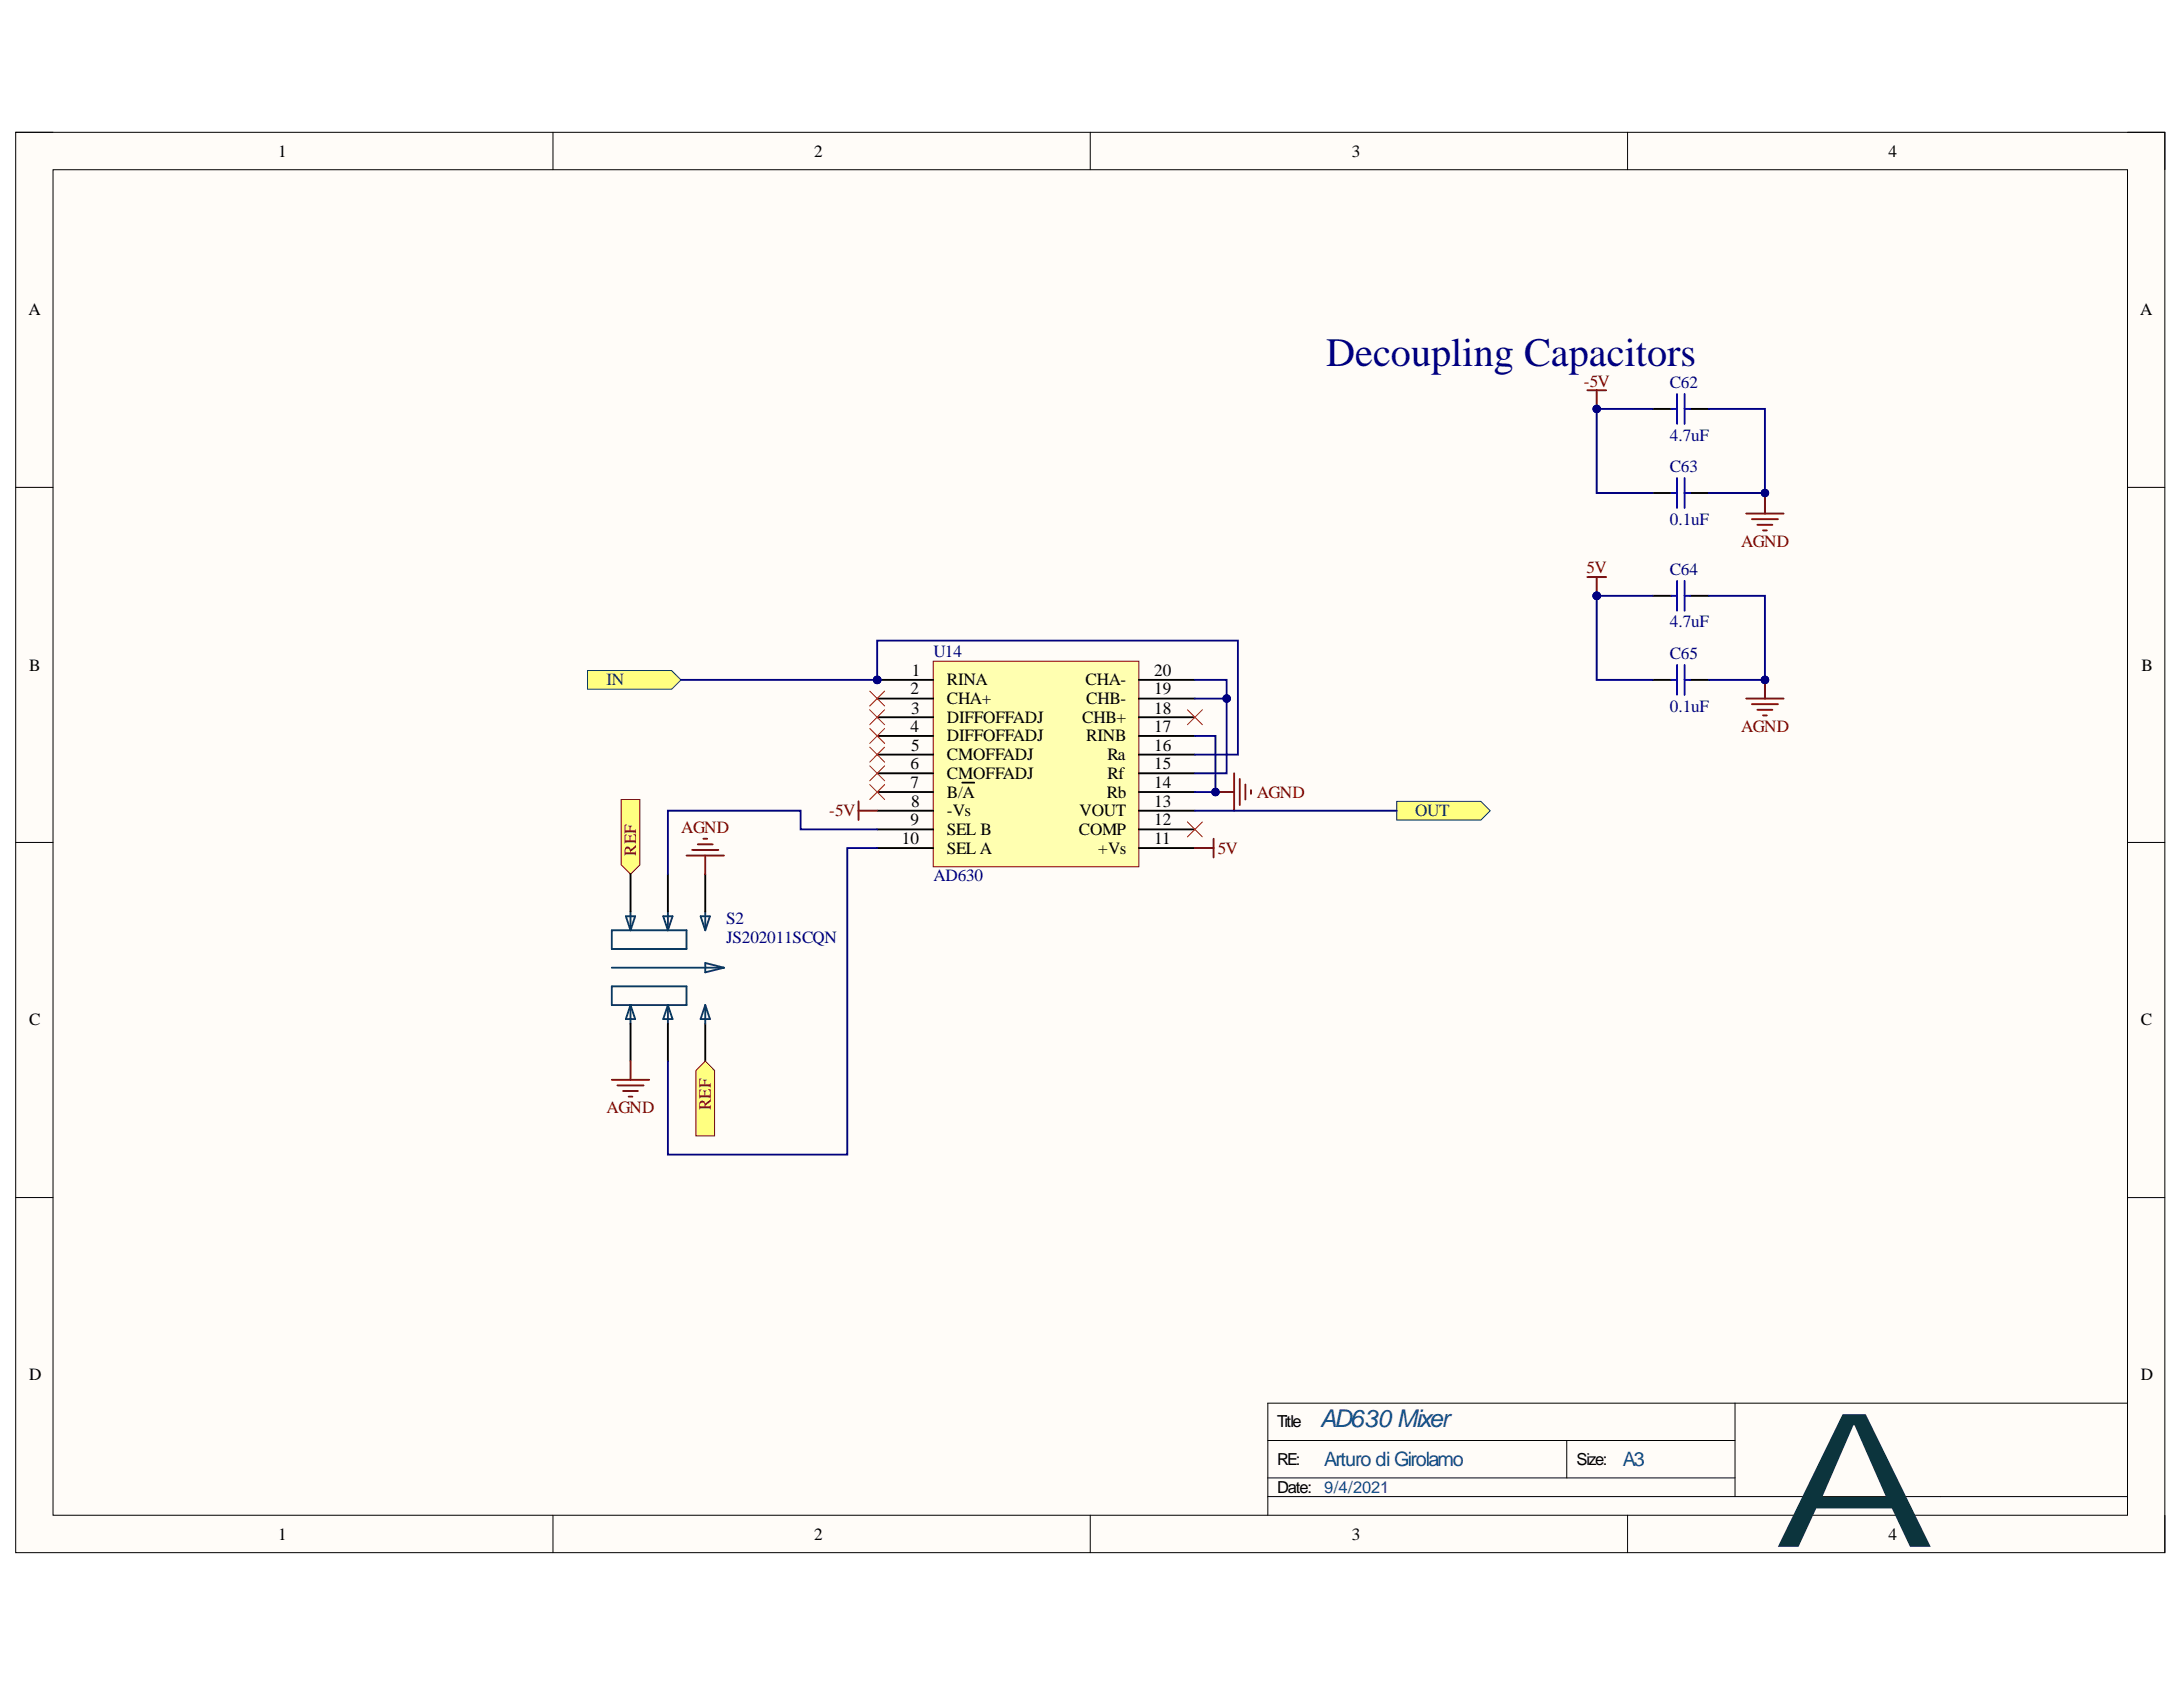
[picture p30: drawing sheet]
<svg xmlns="http://www.w3.org/2000/svg" width="279mm" height="216mm" viewBox="0 0 279 216" stroke-linecap="round" stroke-linejoin="round" font-family="sans-serif">
<defs><g id="words">
<text font-size="23.9" fill="#0c343d" x="226.9" y="198">A</text>
<text font-size="5.2" fill="#000080" x="169.7" y="46.8">Decoupling Capacitors</text>
<text font-size="3.1" fill="#0b5394" x="169" y="182.7">AD630 Mixer</text>
<g font-size="2.5" fill="#0b5394">
<text x="169.5" y="187.6">Arturo di Girolamo</text>
<text x="207.7" y="187.6">A3</text>
</g>
<g font-size="2.2">
<text x="35.6" y="20">1</text>
<text x="104.2" y="20">2</text>
<text x="173" y="20">3</text>
<text x="241.7" y="20">4</text>
<text x="3.6" y="40.3">A</text>
<text x="273.9" y="40.3">A</text>
<text x="3.7" y="85.8">B</text>
<text x="116.5" y="88.9">2</text>
<text x="116.7" y="86.5">1</text>
<text x="121.2" y="87.7">RINA</text>
<text x="138.9" y="87.7">CHA-</text>
<text x="147.7" y="88.9">19</text>
<text x="147.7" y="86.5">20</text>
<text x="274.1" y="85.8">B</text>
<text x="116.5" y="93.7">4</text>
<text x="116.6" y="91.3">3</text>
<text x="121.2" y="90.1">CHA+</text>
<text x="121.2" y="92.5">DIFFOFFADJ</text>
<text x="121.2" y="94.9">DIFFOFFADJ</text>
<text x="138.5" y="92.5">CHB+</text>
<text x="139" y="94.9">RINB</text>
<text x="139" y="90.1">CHB-</text>
<text x="147.7" y="93.7">17</text>
<text x="147.7" y="91.3">18</text>
<text x="116.5" y="98.4">6</text>
<text x="116.5" y="100.9">7</text>
<text x="116.6" y="96.1">5</text>
<text x="121.2" y="97.2">CMOFFADJ</text>
<text x="121.2" y="99.7">CMOFFADJ</text>
<text x="141.7" y="99.7">Rf</text>
<text x="141.7" y="97.2">Ra</text>
<text x="147.7" y="100.9">14</text>
<text x="147.7" y="98.4">15</text>
<text x="147.7" y="96.1">16</text>
<text x="116.5" y="105.6">9</text>
<text x="116.6" y="103.2">8</text>
<text x="121.2" y="102.1">B/A</text>
<text x="121.2" y="104.4">-Vs</text>
<text x="121.2" y="106.8">SEL B</text>
<text x="138.1" y="106.8">COMP</text>
<text x="138.2" y="104.4">VOUT</text>
<text x="141.7" y="102.1">Rb</text>
<text x="147.7" y="105.6">12</text>
<text x="147.7" y="103.2">13</text>
<text x="115.4" y="108.1">10</text>
<text x="121.2" y="109.3">SEL A</text>
<text x="140.6" y="109.3">+Vs</text>
<text x="147.7" y="108.1">11</text>
<text x="3.7" y="131.2">C</text>
<text x="274" y="131.2">C</text>
<text x="3.7" y="176.6">D</text>
<text x="274" y="176.6">D</text>
<text x="35.6" y="197">1</text>
<text x="104.2" y="197">2</text>
<text x="173" y="197">3</text>
<text x="241.7" y="197">4</text>
</g>
<g font-size="2.2" fill="#800000">
<text x="202.7" y="49.5">-5V</text>
<text x="222.8" y="70">AGND</text>
<text x="203" y="73.3">5V</text>
<text x="222.8" y="93.7">AGND</text>
<text x="87.2" y="106.6">AGND</text>
<text x="106.1" y="104.4">-5V</text>
<text x="160.8" y="102.1">AGND</text>
<text x="81.4" y="109.5" transform="rotate(-90 81.4 109.5)">REF</text>
<text x="155.9" y="109.3">5V</text>
<text x="77.6" y="142.5">AGND</text>
<text x="91" y="142.1" transform="rotate(-90 91 142.1)">REF</text>
</g>
<g font-size="2.2" fill="#000080">
<text x="213.7" y="49.6">C62</text>
<text x="213.7" y="56.4">4.7uF</text>
<text x="213.7" y="60.5">C63</text>
<text x="213.7" y="67.1">0.1uF</text>
<text x="213.7" y="73.6">C64</text>
<text x="213.7" y="80.2">4.7uF</text>
<text x="119.5" y="84.1">U14</text>
<text x="213.7" y="84.4">C65</text>
<text x="213.7" y="91.1">0.1uF</text>
<text x="119.5" y="112.8">AD630</text>
<text x="92.9" y="118.3">S2</text>
<text x="92.9" y="120.7">JS202011SCQN</text>
</g>
<g font-size="2.2" fill="#073763">
<text x="77.6" y="87.7">IN</text>
<text x="181.1" y="104.4">OUT</text>
</g>
<g font-size="2.1">
<text x="163.5" y="182.7">Title</text>
<text x="163.5" y="191">Date:</text>
<text x="163.5" y="187.5">RE:</text>
<text x="201.8" y="187.5">Size:</text>
</g>
<text font-size="2.1" fill="#0b5394" x="169.5" y="191">9/4/2021</text>
</g></defs>
<path d="M2 16.9h275.1v181.8h-275.1z" fill-rule="evenodd" fill="#fffcf8"/>
<path d="M2 16.9h275.1v181.8h-275.1z" fill="none" stroke="#000" stroke-width=".13"/>
<path d="M6.8 21.7h265.5v172.2h-265.5z" fill-rule="evenodd" fill="#fffcf8"/>
<g fill="none" stroke="#000" stroke-width=".13">
<path d="M2 16.9h4.8M70.8 16.9v4.8M139.5 16.9v4.8M208.3 16.9v4.8M272.3 16.9h4.8v4.8M6.8 21.7h265.5v172.2h-265.5zM2 62.4h4.8M272.3 62.4h4.8M2 107.8h4.8M272.3 107.8h4.8M2 153.3h4.8M272.3 153.3h4.8"/>
<path d="M222.1 179.6v11.9M272.3 179.6h-110v14.3M70.8 193.9v4.8M139.5 193.9v4.8M162.3 184.4h59.8M162.3 191.5h110M162.3 189.1h59.8M200.5 184.4v4.7M208.3 193.9v4.8M277.1 193.9v4.8"/>
</g>
<path d="M75.2 85.8h10.8l1.2 1.2-1.2 1.2h-10.8z" fill-rule="evenodd" fill="#ffff80"/>
<path d="M75.2 85.8h10.8l1.2 1.2-1.2 1.2h-10.8z" fill="none" stroke="#073763" stroke-width=".13"/>
<path d="M178.8 102.6h10.7l1.2 1.2-1.2 1.2h-10.7z" fill-rule="evenodd" fill="#ffff80"/>
<path d="M178.8 102.6h10.7l1.2 1.2-1.2 1.2h-10.7z" fill="none" stroke="#073763" stroke-width=".13"/>
<circle cx="112.3" cy="87" r=".48" fill="#000080"/>
<circle cx="112.3" cy="87" r=".48" fill="none" stroke="#000080" stroke-width=".13"/>
<path d="M119.4 84.6h26.4v26.3h-26.4z" fill-rule="evenodd" fill="#ffffb0"/>
<path d="M119.4 84.6h26.4v26.3h-26.4z" fill="none" stroke="#800000" stroke-width=".13"/>
<path d="M112.3 87h7.1" fill="none" stroke="#000" stroke-width=".24"/>
<circle cx="112.3" cy="87" r=".48" fill="#000080"/>
<circle cx="112.3" cy="87" r=".48" fill="none" stroke="#000080" stroke-width=".13"/>
<g fill="none" stroke="#000" stroke-width=".24">
<path d="M112.3 89.4h7.1M112.3 91.8h7.1M112.3 94.2h7.1M112.3 96.6h7.1M112.3 99h7.1M145.8 89.4h7.1M145.8 91.8h7.1M145.8 94.2h7.1M145.8 96.6h7.1M145.8 99h7.1M145.8 87h7.1M112.3 101.4h7.1"/>
<path d="M112.3 103.8h7.1M112.3 106.1h7.1M112.3 108.5h7.1M123.2 100.2h1.5M145.8 101.4h7.1M145.8 103.8h7.1M145.8 106.1h7.1M145.8 108.5h7.1"/>
</g>
<g fill="none" stroke="#f00" stroke-width=".13">
<path d="M111.3 88.4l1.9 2M111.3 90.8l1.9 1.9M111.3 93.2l1.9 1.9M111.3 95.6l1.9 1.9M111.3 98l1.9 1.9M113.2 88.4l-1.9 2M113.2 90.8l-1.9 1.9M113.2 93.2l-1.9 1.9M113.2 95.6l-1.9 1.9M113.2 98l-1.9 1.9M152 90.8l1.9 1.9M153.9 90.8l-1.9 1.9"/>
<path d="M111.3 100.4l1.9 1.9M113.2 100.4l-1.9 1.9"/>
</g>
<path d="M158 99v4.8M158.7 99.7v3.3M109.9 102.6v2.3M109.9 103.8h2.4M152.9 108.5h2.4M155.3 107.3v2.4M155.6 101.4h2.4M159.4 100.4v1.9M160.1 101.1v.5" fill="none" stroke="#800000" stroke-width=".24"/>
<circle cx="155.6" cy="101.4" r=".48" fill="#000080"/>
<circle cx="155.6" cy="101.4" r=".48" fill="none" stroke="#000080" stroke-width=".13"/>
<path d="M79.5 102.3h2.4v8.4l-1.2 1.2-1.2-1.2z" fill-rule="evenodd" fill="#ffff80"/>
<path d="M79.5 102.3h2.4v8.4l-1.2 1.2-1.2-1.2z" fill="none" stroke="#800000" stroke-width=".13"/>
<g fill="none" stroke="#073763" stroke-width=".24">
<path d="M78.3 119.1h9.6v2.4h-9.6zM80.1 117.3h1.2l-.6 1.8zM80.7 116.7v2.4M84.9 117.3h1.2l-.6 1.8zM85.5 116.7v2.4M89.7 117.3h1.2l-.6 1.8zM90.3 116.7v2.4M78.3 126.2h9.6v2.4h-9.6zM78.3 123.8h14.4M80.7 128.6v2.4M80.7 128.6l.6 1.8h-1.2zM85.5 128.6v2.4"/>
<path d="M85.5 128.6l.6 1.8h-1.2zM90.3 123.2l2.4 .6-2.4 .6zM90.3 128.6v2.4M90.3 128.6l.6 1.8h-1.2z"/>
</g>
<path d="M80.7 111.9v4.8M85.5 111.9v4.8M90.3 111.9v4.8M80.7 131v4.8M85.5 131v4.8M90.3 131v4.8" fill="none" stroke="#000" stroke-width=".24"/>
<path d="M90.3 135.8l1.2 1.2v8.4h-2.4v-8.4z" fill-rule="evenodd" fill="#ffff80"/>
<path d="M90.3 135.8l1.2 1.2v8.4h-2.4v-8.4z" fill="none" stroke="#800000" stroke-width=".13"/>
<g fill="none" stroke="#800000" stroke-width=".24">
<path d="M223.5 89.4h4.8M224.2 90.1h3.4M224.9 90.8h1.9M225.6 91.6h.5M225.9 87v2.4M87.9 109.5h4.8M88.6 108.8h3.3M89.3 108.1h1.9M90 107.3h.5M90.3 109.5v2.4M78.3 138.2h4.8M79 138.9h3.4"/>
<path d="M79.7 139.6h2M80.7 135.8v2.4M80.5 140.3h.4"/>
</g>
<circle cx="225.9" cy="87" r=".48" fill="#000080"/>
<circle cx="225.9" cy="87" r=".48" fill="none" stroke="#000080" stroke-width=".13"/>
<path d="M203.2 73.9h2.4M204.4 73.9v2.4" fill="none" stroke="#800000" stroke-width=".24"/>
<circle cx="204.4" cy="76.2" r=".48" fill="#000080"/>
<circle cx="204.4" cy="76.2" r=".48" fill="none" stroke="#000080" stroke-width=".13"/>
<path d="M203.2 49.9h2.4M204.4 49.9v2.4" fill="none" stroke="#800000" stroke-width=".24"/>
<circle cx="204.4" cy="52.3" r=".48" fill="#000080"/>
<circle cx="204.4" cy="52.3" r=".48" fill="none" stroke="#000080" stroke-width=".13"/>
<path d="M223.5 65.7h4.8M224.2 66.4h3.4M224.9 67.2h1.9M225.6 67.9h.5M225.9 63.3v2.4" fill="none" stroke="#800000" stroke-width=".24"/>
<path d="M211.5 52.3h2.4M216.3 52.3h2.4M211.5 76.3h2.4M211.5 63.1h2.4M216.3 76.3h2.4M216.3 63.1h2.4M211.5 87h2.4M216.3 87h2.4" fill="none" stroke="#000" stroke-width=".24"/>
<g fill="none" stroke="#00f" stroke-width=".24">
<path d="M213.9 52.3h.7M214.6 50.4v3.8M215.6 50.4v3.8M215.6 52.3h.7M213.9 76.3h.7M213.9 63.1h.7M214.6 61.2v3.8M214.6 74.3v3.9M215.6 61.2v3.8M215.6 74.3v3.9M215.6 76.3h.7M215.6 63.1h.7"/>
<path d="M213.9 87h.7M214.6 85.1v3.8M215.6 85.1v3.8M215.6 87h.7"/>
</g>
<path d="M152 105.2l1.9 1.9M153.9 105.2l-1.9 1.9" fill="none" stroke="#f00" stroke-width=".13"/>
<path d="M218.7 52.3h7.2v11" fill="none" stroke="#000080" stroke-width=".24"/>
<circle cx="225.9" cy="63.1" r=".48" fill="#000080"/>
<circle cx="225.9" cy="63.1" r=".48" fill="none" stroke="#000080" stroke-width=".13"/>
<path d="M87.2 87h25.1v-5h46.1v14.6h-5.5M112.3 108.5h-3.9v39.3h-22.9v-12M112.3 106.1h-9.8v-2.3h-17v8.1" fill="none" stroke="#000080" stroke-width=".24"/>
<circle cx="112.3" cy="87" r=".48" fill="#000080"/>
<circle cx="112.3" cy="87" r=".48" fill="none" stroke="#000080" stroke-width=".13"/>
<path d="M152.9 94.2h2.7v7.2h-2.7M152.9 103.8h25.9" fill="none" stroke="#000080" stroke-width=".24"/>
<circle cx="155.6" cy="101.4" r=".48" fill="#000080"/>
<circle cx="155.6" cy="101.4" r=".48" fill="none" stroke="#000080" stroke-width=".13"/>
<path d="M152.9 89.4h4.1v9.6h-4.1" fill="none" stroke="#000080" stroke-width=".24"/>
<circle cx="157" cy="89.4" r=".48" fill="#000080"/>
<circle cx="157" cy="89.4" r=".48" fill="none" stroke="#000080" stroke-width=".13"/>
<path d="M152.9 87h4.1v2.4" fill="none" stroke="#000080" stroke-width=".24"/>
<circle cx="157" cy="89.4" r=".48" fill="#000080"/>
<circle cx="157" cy="89.4" r=".48" fill="none" stroke="#000080" stroke-width=".13"/>
<path d="M204.4 76.3v10.7h7.1" fill="none" stroke="#000080" stroke-width=".24"/>
<circle cx="204.4" cy="76.2" r=".48" fill="#000080"/>
<circle cx="204.4" cy="76.2" r=".48" fill="none" stroke="#000080" stroke-width=".13"/>
<path d="M204.4 76.3h7.1" fill="none" stroke="#000080" stroke-width=".24"/>
<circle cx="204.4" cy="76.2" r=".48" fill="#000080"/>
<circle cx="204.4" cy="76.2" r=".48" fill="none" stroke="#000080" stroke-width=".13"/>
<path d="M211.5 52.3h-7.1v10.8h7.1" fill="none" stroke="#000080" stroke-width=".24"/>
<circle cx="204.4" cy="52.3" r=".48" fill="#000080"/>
<circle cx="204.4" cy="52.3" r=".48" fill="none" stroke="#000080" stroke-width=".13"/>
<path d="M218.7 87h7.2" fill="none" stroke="#000080" stroke-width=".24"/>
<circle cx="225.9" cy="87" r=".48" fill="#000080"/>
<circle cx="225.9" cy="87" r=".48" fill="none" stroke="#000080" stroke-width=".13"/>
<path d="M218.7 76.3h7.2v10.7" fill="none" stroke="#000080" stroke-width=".24"/>
<circle cx="225.9" cy="87" r=".48" fill="#000080"/>
<circle cx="225.9" cy="87" r=".48" fill="none" stroke="#000080" stroke-width=".13"/>
<path d="M218.7 63.1h7.2" fill="none" stroke="#000080" stroke-width=".24"/>
<circle cx="225.9" cy="63.1" r=".48" fill="#000080"/>
<circle cx="225.9" cy="63.1" r=".48" fill="none" stroke="#000080" stroke-width=".13"/>
<use href="#words"/>
</svg>
